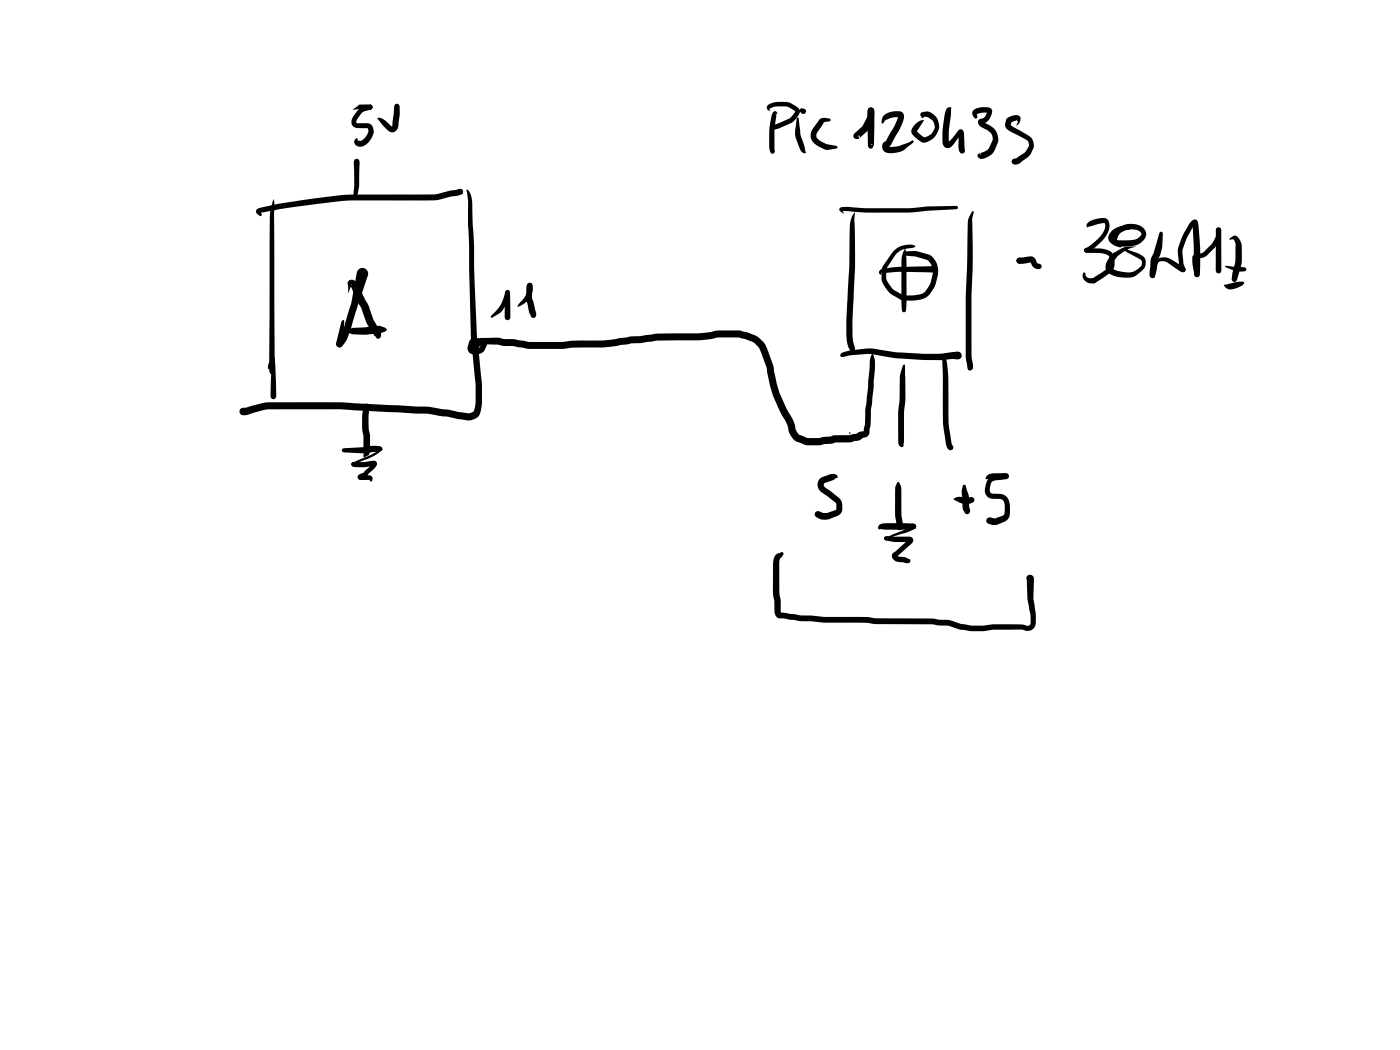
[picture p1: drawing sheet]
<svg xmlns="http://www.w3.org/2000/svg" width="285mm" height="214mm" viewBox="0 0 285 214" stroke-linecap="round" stroke-linejoin="round" font-family="sans-serif">
<g fill="#000">
<path d="M71.7 22.4l1.4-1.1h2.4l.3 .2 .1 .3-.2 .4-.3 .1-2.2-.1zM72.2 32.5l.4-.2 .4 .2 .2 .4-.1 2a11.9 11.9 0 0 1-.5 5.1l-.3 .1-.2-.1v-.4l-.1 .1 .1-1.9-.1-4.9zM72.3 39.3l.4 .5-.1 .2h-.5a.5 .5 0 0 1 .2-.7zM73.1 22.2l.6-.4 1.7-.5 .3 .1 .2 .4-.3 .5-1.5 .4-.5 .4-1 1.5-.1 .4 .4 .1a3.9 3.9 0 0 1 2.6 .3l.5 .8a3.3 3.3 0 0 1-2.9 3.7 .92 .92 0 0 1-.9-.7 .92 .92 0 0 1 .4-1.1l.3 .3v.3h.4a2.66 2.66 0 0 0 1.7-2l-.2-.6h-1.7a1.38 1.38 0 0 1-1.5-.8 1.38 1.38 0 0 1 .3-1.6zM76.8 24.1l.3-.1a4.4 4.4 0 0 1 2.6 1.7l.2 .1h-.1l.5-4.2 .1-.4 .4-.1 .4 .2 .2 .3v1.7l-.3 2.1a1.3 1.3 0 0 1-.7 1.4 1.3 1.3 0 0 1-1.5-.3zM93.4 38.5l.3-.1 .4 .2 .2 .4-.3 .6-.8-.2v-.2zM49 83.2l.2-.1 .9-.1a16.2 16.2 0 0 1 4.5-1.1h6.5a288.9 288.9 0 0 1 23.7 .9 20.2 20.2 0 0 1 5.7 .6l4.9 .8 1-.4 .1-.3a15.8 15.8 0 0 0 .3-5.2l-.8-7.6-.5-16.1a61.5 61.5 0 0 0-.2-8.8v-4.9l-.3-2.1 .1-.2a4.3 4.3 0 0 1 1.1 3.6v3.6a52.9 52.9 0 0 1 .3 8.8l.6 14.5 1 9.1v1.2a11.3 11.3 0 0 1-.5 5.1 2.8 2.8 0 0 1-2.9 1l-4.5-.7a17.4 17.4 0 0 0-5.5-.6l-3.8-.3a316.2 316.2 0 0 0-26.2-.6 14.4 14.4 0 0 0-4.5 1.2 .9 .9 0 0 1-1.1-.1 .9 .9 0 0 1-.1-1.2zM156.3 21.5l.9-.5a5.2 5.2 0 0 1 5.2 .9 1.01 1.01 0 0 1 .2 1.5l-1.3 1.5-3.1 1.4a.81 .81 0 0 1-1.2-.4l.1-.3 3.6-1.5 1.3-1.5-1.6-.8-.5-.1h-2.2l-1 .4 .2 .6-.4-.2a.64 .64 0 0 1-.2-1zM157.1 25.6l.3-.1 .4 .2-.1 .5-.3 .1-.3-.2zM157.2 25.5h.7l.2 .2-.7 .6-.3-.2-.1-.2zM157.5 22.8l.3-.2 .3 .1 .2 .6-.4-.2 .2 .2a27.8 27.8 0 0 0-.3 7.5l-.2 .4-.3 .1-.3-.1-.2-.3a18.3 18.3 0 0 1 0-5.5l.3-1.9zM162.3 24h.3l.3 2.4a4.3 4.3 0 0 0 .5 2.3l.7 2.3a.68 .68 0 0 1-1.1-.3 7.6 7.6 0 0 1-1.1-3.9z"/>
<path d="M162.9 22.2a.84 .84 0 0 1 1.2 .5l-.1 .4-.7 .1-.4-.5zM162.9 22.2l.5-.1 .2 .6-.6 .1-.2-.3zM166.8 24.3l.4-.2 .8-.1 .8 .1 .3 .3-.3 .3-1.1 .2-1.4 2.3a1.24 1.24 0 0 0 .9 1.6l1.1 .5 2 .4 .2 .3-.2 .2-1.8 .3a4.2 4.2 0 0 1-3.4-2.5v-.8l.2-.7zM176.8 22l.5-.2a1.21 1.21 0 0 1 .7 1.6 6.9 6.9 0 0 1-1.4 3.3l-1.6 1.4a.25 .25 0 0 0 .1-.3 .25 .25 0 0 0-.3-.2l.2 .6-.6 .1a.68 .68 0 0 1-.7-.6 .68 .68 0 0 1 .5-.7l1.4-1.3 1-1.9v-1.3zM176.8 22l.5-.2 .5 .2 .2 .5-.1 7.2-.3-.3-.3 .1a.36 .36 0 0 1 .5 .1 .36 .36 0 0 1-.2 .5 .55 .55 0 0 1-.5 .1 .55 .55 0 0 1-.4-.5l-.1-7.2zM180 23.5a3.8 3.8 0 0 1 3.8-.6 1.85 1.85 0 0 1 0 2.1l-2.3 4.4-.4 .4-.5 .2 .3-.2v.1h.2a8.4 8.4 0 0 0 4.3-1.1l.4-.2 .2 .2-1.1 1a4.7 4.7 0 0 1-4.4 1.3 1.21 1.21 0 0 1-.9-1.2 1.21 1.21 0 0 1 .9-1.1h-.2l1.8-3.2 .8-1.9 .1 .2a4.5 4.5 0 0 0-2.8 .7l-.5 .6-.2-.2 .1-.9zM187.5 23l1.2-.3a2.99 2.99 0 0 1 2.5 2.8 3.4 3.4 0 0 1-3.4 3.5l-.3-.1a3.4 3.4 0 0 1-2-2.1 2.98 2.98 0 0 1 2.6-2.4l-1.4 2.4-.1-.1 1.6 1.3a2.38 2.38 0 0 0 2.1-2.5l-.3-.8-.6-.5-.6-.3-.9-.2 .1-.3v.6a.63 .63 0 0 1-.5-.4 .63 .63 0 0 1 0-.6zM192.8 22l.6-.2a.45 .45 0 0 1 .2 .7v1a21.2 21.2 0 0 0-.4 5.3v.3l-.3-.1 .9-.7 1-1.3a.76 .76 0 0 1 .6-.6 .76 .76 0 0 1 .8 .4l.3 3.9-.2 .4-.4 .2-.4-.1-.3-.9v-3.3l.5 .2-.9 1.3a2.76 2.76 0 0 1-1.7 1.7 1.17 1.17 0 0 1-1.2-1.4 20.9 20.9 0 0 1 .6-6zM198.2 22.5a3.6 3.6 0 0 1 3.6-.3 2.43 2.43 0 0 1-.8 2.6l-1.2 .5 .3-.3 .1-.2 .1 .1a4.4 4.4 0 0 1 2.6 2l.4 1.8-.7 1.8a3.2 3.2 0 0 1-3.2 1.8 .5 .5 0 0 1-.4-.6 .5 .5 0 0 1 .6-.4l.1 .3v-.5l.8-.3 .7-.4 .9-1.9a2.05 2.05 0 0 0-1.5-2.2l-.6-.3a1.17 1.17 0 0 1-.7-1.6l.1-.1a1.57 1.57 0 0 0 1.6-1.6l.1 .2-1.2 .1-1 .3 .1 .5-.3 .4a1.24 1.24 0 0 1-.7-1.4zM205 24.1l.5-.3a1.73 1.73 0 0 1 2.3 .1l-.2 1-.4 .5-.3 .2 .3-.8-.4-.4 .2 .1-1.2 .4 .2-.2-.2 .8 3.3 1.9a2.27 2.27 0 0 1 1.3 2.8l-.9 1.6-2.2 1.6a.94 .94 0 0 1-1.4-.5l.2-.4 .9-.3 1.7-1.2 .8-1.4-.2-.9-3-1.6a2.26 2.26 0 0 1-1.6-1.4v-.6zM52.3 42.7l.3-.3a76.5 76.5 0 0 1 11.5-2l4.1-.5a156.2 156.2 0 0 1 15.6-.3h4.9l5-1.2 .4 .2 .2 .4a1.44 1.44 0 0 1-1.6 .9l-3.3 .8a121.6 121.6 0 0 1-12.6 .1h-4.6a157.9 157.9 0 0 0-18.9 2.5l-.4 .1v-.4l.4 .7-.3 .3-.6-.4a.66 .66 0 0 1-.1-.9zM55.7 40.5a7.7 7.7 0 0 1 .1 3.4l.1 29.9v1.9l-.2 .3-.3 .2-.4-.2-.1-.3-.1-1.9 .1-28a12.4 12.4 0 0 1 .8-5.3z"/>
<path d="M71 57.2a1.33 1.33 0 0 1 2 .9l2.2 4.6a15.5 15.5 0 0 0 2.4 5.1v.6l-.2 .4-.4 .2-.4-.2-.3-.4a13.6 13.6 0 0 1-2.6-5.3l-.3-.6a11.3 11.3 0 0 1-1.6-3.4l-.4-.8 .2-.4-.7 1.9v-1a1.87 1.87 0 0 1 .1-1.6zM73.1 54.8a1.17 1.17 0 0 1 1.3-.1 1.17 1.17 0 0 1 .5 1.3l-3.2 9.8a9.1 9.1 0 0 1-2 4.7l-.6 .2-.5-.2a1.5 1.5 0 0 1 .6-1.8l.9-2.1 1.4-4.7 1.2-6.5zM103 59.2l.3-.2a.76 .76 0 0 1 .5 .9l.1 4.7-.2 .4-.4 .2-.4-.2-.1-.4v-4.7zM171 42.4l.5-.2h1.6a89.8 89.8 0 0 0 12.2 .2l3.4-.4 6-.1 .4 .4-.4 .3-6 .3-2.8 .3a107.7 107.7 0 0 1-12.5-.1l-2-.2 .1-.2 .3 .8-.7-.5a.42 .42 0 0 1-.1-.6zM174.1 43.1a21.6 21.6 0 0 0 0 5.2 171.5 171.5 0 0 1-.5 16.9v3.8l.5 1.8a.65 .65 0 0 1-.6 .8l-.4-.1-.1-.5-.1 .1a6.7 6.7 0 0 1-.6-3.2l.2-6.7a191.3 191.3 0 0 0 .5-15.4l.4-1.5zM179.2 55l.1-.1a24.5 24.5 0 0 1 7.4-.6l3.3-.1 .5 .2 .2 .4-.2 .5-.5 .2-7.1-.2-3.3 .4-.2-.1v.4l-.3-.2a.51 .51 0 0 1 .1-.8zM184.3 50.4l.3 2.4v9.2l-.1 1.2-.1 .3-.3 .1-.4-.1-.1-.3-.1-1.2v-7.5a6 6 0 0 1 .8-4.1zM182.1 51a4.3 4.3 0 0 1 4.1-1l.2 .2a3.3 3.3 0 0 1-2.1 .5l-.9 .3-.9 .7-2 3.1a3.9 3.9 0 0 0 1.3 4.1l1.9 1.1 .5 .2 1.7-.1 1.4-.2 .7-.2 .6-.6a4.5 4.5 0 0 0 1-2.2l.3-1.1a2.92 2.92 0 0 0-1.1-2.9l-2.5-.7-2-.1-.3-.2-.1-.3 .1-.3 .3-.1a8.5 8.5 0 0 1 5 .7 3.9 3.9 0 0 1 1.6 4.2 7 7 0 0 1-1.4 3.6l-.5 .5-.8 .6a9.9 9.9 0 0 1-4.7 .3l-.4-.2a5.6 5.6 0 0 1-2.6-2.1 4.4 4.4 0 0 1-.7-4.7zM197.9 43.1l.2-.2 .2 .3a7.9 7.9 0 0 0-.3 3.6v8.3a178 178 0 0 0-.2 16.1l.1 1.8a3.8 3.8 0 0 1 .1 2.2l-.5 .2-.4-.1-.1-.4 .1-.4-.2 .4-.3-2.3v-3.5a216 216 0 0 1 .3-16.8l.1-5.5a5 5 0 0 1 .9-3.7zM207.2 52.6l.4 .5-.4-.5 .4-.1 .4 .1 .2 .5-.3 .5-.3-.5 .3 .5-.3 .1-.5-.2-.2-.4zM207.1 52.6l.5-.1 2.3-.3a1.36 1.36 0 0 1 1.2 1.2l.1 .2 .7 .3 .2 .4a.93 .93 0 0 1-1.5 .2l-.4-.4-.4-.8 .2 .1-1.9 .3a.97 .97 0 0 1-1.2-.6zM207.1 52.6l.6-.1 1.1 .9-.2 .2-.8-.1-.2 .2-.5-.2-.2-.4z"/>
<path d="M220.9 50.7l.5-.1a11.1 11.1 0 0 1 4 .3l.4 .1a1.94 1.94 0 0 1 1.1 2.1 2.43 2.43 0 0 1-.7 2.3l-3.3 2.2-.2 .1-.4-.1-.2-.4 .3-.5 3.2-2.1 .2-.4a2.75 2.75 0 0 0 0-1.9l-.5-.5a8.9 8.9 0 0 0-4-.3l-.5-.3zM221.5 45.3a4.8 4.8 0 0 1 3.8-.8 2.71 2.71 0 0 1-.2 3.7 10.2 10.2 0 0 1-3.7 3.1l-.2 .1-.3-.1-.2-.3 .2-.4a8.7 8.7 0 0 0 4.1-4.3v-.6l-.2-.3-3 .7-.3 .3-.3-.5zM220.6 55.5a.47 .47 0 0 1 .4 .6l.6 .5h1.1l.3 .2 .2 .4-.2 .4-.3 .1h-.8a1.57 1.57 0 0 1-1.3-2.2zM226.3 47a2.97 2.97 0 0 1 3.3-.7l.7 .3-.8 .1a3.3 3.3 0 0 0-2.6 1.8l.8 .4 3.1-.1a2.02 2.02 0 0 0 1.6-1.1 1.13 1.13 0 0 0-.9-.9 3.1 3.1 0 0 0-3.9 1.5l-.2 .8 .9 1.1-.3 .2a2.44 2.44 0 0 1-1.5-1.3 2.87 2.87 0 0 1 2.4-3.3 3.6 3.6 0 0 1 4.2 1 1.87 1.87 0 0 1-.9 2.7l-.1 .1a4.8 4.8 0 0 1-2.6 .6h-1.6a2.08 2.08 0 0 1-2.2-2.1zM226.6 51.6a6.1 6.1 0 0 1 4.8-1.4 8.5 8.5 0 0 0-4.1 2.1h.1l-.9 1.3-.2 .9a5.4 5.4 0 0 0 4.2 .9l1.1-.6 .8-.7 .1-1-.3-.2-2.9-1.6-.2-.3 .1-.1 .2-.1 2.4 .8 .9 .5a2.07 2.07 0 0 1-.6 3.3 3.5 3.5 0 0 1-3.5 1.1 3.9 3.9 0 0 1-3.4-1.5 2.71 2.71 0 0 1 .9-2.9zM235.5 52.9l.4-.3 .8-.2a3 3 0 0 1 2.4 .8l2.1 1.4 .2 .3-.2 .4-.3 .1-.5-.1-2.4-1.6a1.74 1.74 0 0 0-2.2-.2l-.4 1.3-.3 1.6-.4 .2-.4-.1-.1-.4v-.3l.9-2.4zM236.2 47.2l.5 .1 .1 .2-.1 2.5a7.5 7.5 0 0 1-1 3l-.2 1.8-.5 1.7a.66 .66 0 0 1-.7 0 .66 .66 0 0 1-.3-.7l.2-1.2a4.8 4.8 0 0 1 .7-3.1zM242.6 45.1a.76 .76 0 0 1 .9-.4 .76 .76 0 0 1 .5 .9 58.2 58.2 0 0 1 .3 10.4l-.2 .3-.4 .1-.4-.1-.2-.5-.3-10.3 .6 .2-.7 .8-1.3 2.6a4.4 4.4 0 0 0-.6 2.8l.1 1.7 .5 1.4-.2 .3-.3 .1-.4-.1-.1-.5v.1a8.5 8.5 0 0 1-.6-3.7 14.2 14.2 0 0 1 2.3-5.6zM247.7 46.4l.4-.1 .4 .1 .1 .4-.2 1.7a7.8 7.8 0 0 1-2.8 3.6l-1.1 .4-1 .1v-.1l.1 1.3 .7 2.1-.2 .4-.4 .1-.5-.3-.4-2.8a1.3 1.3 0 0 1 .3-1.4l2-.6a7.4 7.4 0 0 0 2.5-3.2v-1.3zM247.7 46.4l.4-.1 .4 .1 .1 .4 .1 8.3-.2 .4-.4 .2-.4-.2-.2-.4 .1-8.3zM249.2 58l2.5-.6h1.6a.7 .7 0 0 1-.5 .8 3.8 3.8 0 0 1-2.7 .7l-.7-.4zM249.6 54.1l2.8 .3a1.07 1.07 0 0 1 1.4 .4 1.07 1.07 0 0 1-1.4 .5l-1.2-.2-1.7-.7-.1-.1z"/>
<path d="M250.3 48.6h.1a1.25 1.25 0 0 1 1.3-.5l.7 .6 .4 1.2a13.6 13.6 0 0 1-1 7.1l-.1 .3-.4 .1-.4-.1-.1-.4 .1-1.3 .6-2.4 .1-3.4-.3-1-.4-.1-.5 .1zM55.5 72.9l.2-.2a.38 .38 0 0 1 0 .7l-.6 1-.1 .6-.3 .2-.1-.2v-.8zM55.2 72.7l.2-.1 .2 .2 .3 2.9-.2 .3-.3 .2-.4-.2-.1-.3zM55.5 72.8h.3l.1 .3 .3 4.8v2.8l-.1 .4-.4 .2-.4-.2-.2-.4 .1-5.8zM69.6 65.3l.2-.2 .3 .3-.3 4.7-.2 .5-.5 .1-.5-.2-.2-.6zM69.7 66.8l1.4 .1 3.7-.3a5.1 5.1 0 0 1 3.7 .1l.3 .4-.3 .3a5 5 0 0 1-3.3 .7h-.7a6.4 6.4 0 0 1-3.9-.6zM103 59.1l.3-.1 .4 .2 .1 .4a6.8 6.8 0 0 1-2.3 4.3l-1.3 .8-.3-.1 .1-.3 1.1-1a7.3 7.3 0 0 0 1.8-3.9zM107.4 57.8a.67 .67 0 0 1 .8-.1 .67 .67 0 0 1 .3 .8 4.1 4.1 0 0 1-3.2 3.9l.2-.3a7.6 7.6 0 0 0 2-3.1v-.7a.44 .44 0 0 0 .4 .3 .44 .44 0 0 0 .4-.3l.1 2.5 .8 3.2-.2 .6-.4 .2-.4-.2-.4-.8-.6-2.6v-2.7zM171.3 71.9l1.6-.5 2.4-.3a12.2 12.2 0 0 1 5.1 .3l2.1 .3 5.6 .3a32.8 32.8 0 0 0 6.9-.4 .8 .8 0 0 1 .8 .8 .8 .8 0 0 1-.8 .8l-1.1-.1-2.3 .2h-3.5l-5.7-.4-2.2-.3a14.6 14.6 0 0 0-6.6-.3l-1.9 .4-.2-.4 .3 .4h-.4a.39 .39 0 0 1-.3-.4 .39 .39 0 0 1 .2-.4zM173.1 69.9l.1-.1 .3 .2 .6 1.1-.2 .4-.4 .1-.4-.3zM177.5 72a2.56 2.56 0 0 1 .7 2.4l-.3 4.8-.6 4.2v3l-.3 1.8-.5 .7-1.7 .5-.4-.2-.2-.4 .2-.5 .7-.4 .8-.1-.1 .2 .3-1.6 .1-3.1 .8-8.3a5.5 5.5 0 0 1 .5-3zM183.8 74.4l.3-.2 .2 .2v3.3a35.7 35.7 0 0 1-.2 6.7l-.1 5.8-.1 .2 .1 .3a.53 .53 0 0 1-.5 .3 .53 .53 0 0 1-.5-.4l-.1-.4v-6.8a29 29 0 0 0 .3-6.3l.2-1.2z"/>
<path d="M191.9 72.6l.2-.1 .3 .1v.4l-.6 .1zM191.9 72.6a.47 .47 0 0 1 .7 .3l.2 1.2 .3 2.8a78.6 78.6 0 0 0 .3 10.9l.5 2.9-.3-.2 .4 .2 .1 .4-.1 .4-.4 .2-.5-.2-.3-.5-.6-3a74.3 74.3 0 0 1-.2-11l-.2-4.2zM197.1 74.5l.3-.1 .4 .3-.2-.3 .3 .2 .1 .3-.1 .4-.5 .1a.67 .67 0 0 1-.3-.9zM69.7 91.4l5.1-.4a4.1 4.1 0 0 1 2.9 .1l.2 .3-.2 .3-.3 .2-.3-.2 .2 .2-3.1 .4-4.2-.2-.3-.1-.1-.3zM71.7 94.2l.3-.1 .3 .1-.1-.1 2.4-.1a2.72 2.72 0 0 1 1.9-.1 1.04 1.04 0 0 1-.4 1.6l-1.6 1.6-.8 .4 .1-.3-.1 .3-.4 .2-.3-.2a.9 .9 0 0 1 .9-1.2l1.9-1.9 .1 .3 .3 .1a9.5 9.5 0 0 1-4.5 .1l-.2-.4zM73 96.8l.3-.1 .4 .2-.2-.2 1.5 .1a.71 .71 0 0 1 .8 .4 .71 .71 0 0 1-.2 .9l-.4-.4-2.1-.1-.3-.4zM74.7 82a3.6 3.6 0 0 1 .3 2.8 9.3 9.3 0 0 0 .3 3.7v3.7a.9 .9 0 0 1-.8 .8l-.3 .1a.84 .84 0 0 1-.1-1.1l-.1-.9a11.4 11.4 0 0 0-.3-3.8 7.4 7.4 0 0 1 1-5.3zM71.6 94.2l3.1-1.2a4.5 4.5 0 0 0 2.4-1.6l-.1 .1 .1-.4 .3-.1 .3 .1a.57 .57 0 0 1-.4 .9l-1.5 1-3.1 1.3-.4 .5-.3 .2-.3-.2-.2-.3zM166.9 97.5l.6-.4 2-.6h.5l.4 .3 .2 .4-2.8 1.2a.68 .68 0 0 0 .4 1l2.8 2.1a2.68 2.68 0 0 1 .5 2.2 1.51 1.51 0 0 1-1.1 1.4l-1.2 .4a3 3 0 0 1-2.4 .1 1.4 1.4 0 0 1-1-.9l.2-.5 .5-.2 1.1 .4h.8l1.9-.7-.1-1.3-2.4-1.8a2 2 0 0 1-.9-3.1zM175 88.5l.6-.3 .6 .3-.2 .4-.4 .2-.4-.2zM95.8 69.2l.7-.3h1.8a1.16 1.16 0 0 1 .7 1.6l-.4 .9-.6 .5-.6 .2h-1.3a1.22 1.22 0 0 1-.8-1.7l.7-1.1 .5-.2h1l.2-.1a16.4 16.4 0 0 1 5.4 0l1.7 .1 3 .5h6.7l1.9-.2 6.2-.1 11.1-1.4h8.5l2.4-.3 1.3-.3h2.7a5.4 5.4 0 0 1 2.7 .2l.4 .1a5.6 5.6 0 0 1 4.4 3.2l1.4 3.7 .7 3.8a22.4 22.4 0 0 0 2.1 5.2l.7 1.2a6.4 6.4 0 0 1 1 2.8l.7 1 1.7 .7h2.5l.8-.2 1.5-.1h-.1l.8-.3h3.2l-.2 .1 .9-.3 .6-.1v.1l.6-.4 .6-.1 .4 .2 .2 .4a2.32 2.32 0 0 1-2.3 1.3l-.7 .3h-3.3h.1l-.5 .2-1.8 .1a6.9 6.9 0 0 1-5-.4l.1 .1a3 3 0 0 1-2.3-2.6l-.3-1.2a31.7 31.7 0 0 1-3.4-7.6l-.7-3.8-1.4-3.8-.7-.8a6.2 6.2 0 0 0-3.4-1.5l-4.4-.1-1.4 .3-2.6 .3h-8.5l-3.2 .6-2.2 .1a40.1 40.1 0 0 1-10.2 .8h-1.7l-1.9 .2h-6.7l-.9-.1a15.6 15.6 0 0 0-4.7-.5l-.9-.3h-3.1h.2l-.6 .3h-1.2l.2-.1-.4 .7-.1-.1 1.3-.1 .4-.8h.1l-1.6 .1 .1-.4 .3 .4-.8-.4-.1-.2 .1-.3 .8-.4a1.21 1.21 0 0 1 .9 1.1 1.21 1.21 0 0 1-.7 1.2 1.2 1.2 0 0 1-1.5-.4 1.2 1.2 0 0 1 .2-1.5zM182.7 98.2h.4a7.3 7.3 0 0 1 .4 4l.1 3.1a4 4 0 0 1 0 2.5l-.4 .2-.5-.2-.2-.5v-.5a20.2 20.2 0 0 1-.3-6.1l.1-1.7z"/>
<path d="M196.1 98.8h.5l.4 1.3a3.7 3.7 0 0 1 .3 2.1l.2 1.9-.2 .4-.4 .2-.4-.1-.5-1.4-.2-3.1zM200.9 96.9a3.2 3.2 0 0 1 2.7-.5l1.2-.1 .4 .2 .2 .4-.2 .5-.4 .2h-4.1v-.4zM201.3 97.5l.8-.5 2.7-.7 .4 .2 .2 .4-.1 .4-.4 .2-2.1 .3a1.09 1.09 0 0 0-1.2 1l-.1 1 .2 .6 .4 .1 1.5 .1a1.96 1.96 0 0 1 1.8 1.4l.2 2.2a1.88 1.88 0 0 1-1 2l-1.4 .6-.9 .1-1.3-.4-.2-.5a1.04 1.04 0 0 1 1.6-.5l2-.7 .2-1.8-.2-.8a.94 .94 0 0 0-.8-.6h-1a1.77 1.77 0 0 1-1.8-.7 1.77 1.77 0 0 1-.2-1.9l.3-.9zM158 113l1.2-.6 .2 .1 .1 .2-.7 1-.1 .6v6.9a8.8 8.8 0 0 1 .3 3.4v.2l-.2-.1 4.1 .6h2.2l2.7 .3h8.8l1.8 .3h11.5l1.8 .3a5.3 5.3 0 0 1 2.8 .4l1.3 .5h.8a10.9 10.9 0 0 0 3.7 .3l2-.3h5.8l1 .3 .6-.2 .1-.4v-1.4l-.6-3.5-.2-4.1 .2 .5 .4 .1-.5-.2-.2-.5 .2-.5 .6-.2a.83 .83 0 0 1 .8 .8l-.1 4.1 .5 2.9v2a1.65 1.65 0 0 1-2.1 1.6l-.8-.2h-3.5a14.9 14.9 0 0 0-4.3 .3h-2.7l-2.1-.3-1.3-.4a6.1 6.1 0 0 0-3.2-.5l-1-.2h-9.4a12.8 12.8 0 0 1-3.9-.3h-8.9l-2.6-.3-2.4-.1-3.2-.5a1.43 1.43 0 0 1-1.4-.3l-.4-1v-2.3l-.3-1.2v-4.8a5.8 5.8 0 0 1 .3-2.9zM179 106.9l1-.3h6l.4 .2 .2 .4-.2 .4-.5 .2h.1h-5.4l-1-.1a.47 .47 0 0 1-.9-.2zM180.1 109.3l.5-.1 4.6 .1a.8 .8 0 0 1 .7 .6 .8 .8 0 0 1-.4 .9l-3 2.6 .1-.3 .3 .2 1.5 .2 .9 .4 .1 .3a.93 .93 0 0 1-1.4 .3l-.9-.1a1.29 1.29 0 0 1-1.3-1.7l3.1-2.8v.3l.2 .2a14.9 14.9 0 0 1-4.6-.4l.1-.1-.2 .1-.3-.1-.1-.3zM180.1 109.3l.3-.1 .4 .4-.3-.2 3.7-1.5 1.1-.7 .4-.5 .3-.1 .4 .2 .1 .4-.2 .5-1.7 .7-2.6 .8-1.1 .7a.55 .55 0 0 1-.9-.2zM194.1 101.6a2.64 2.64 0 0 1 2.4-.3l1.3-.1 .4 .1a.84 .84 0 0 1-.8 1.3 3.9 3.9 0 0 1-3.3-1z"/>
<circle cx="75.4" cy="21.8" r=".51"/>
<circle cx="221.2" cy="51" r=".47"/>
<circle cx="234.6" cy="56.1" r=".53"/>
<circle cx="240.9" cy="54.9" r=".5"/>
<circle cx="72" cy="94.5" r=".45"/>
<circle cx="186" cy="107.2" r=".58"/>
</g>
<path d="M172.9 87.9l.3 .3-.3 .2z" fill-rule="evenodd" fill="#000"/>
</svg>
